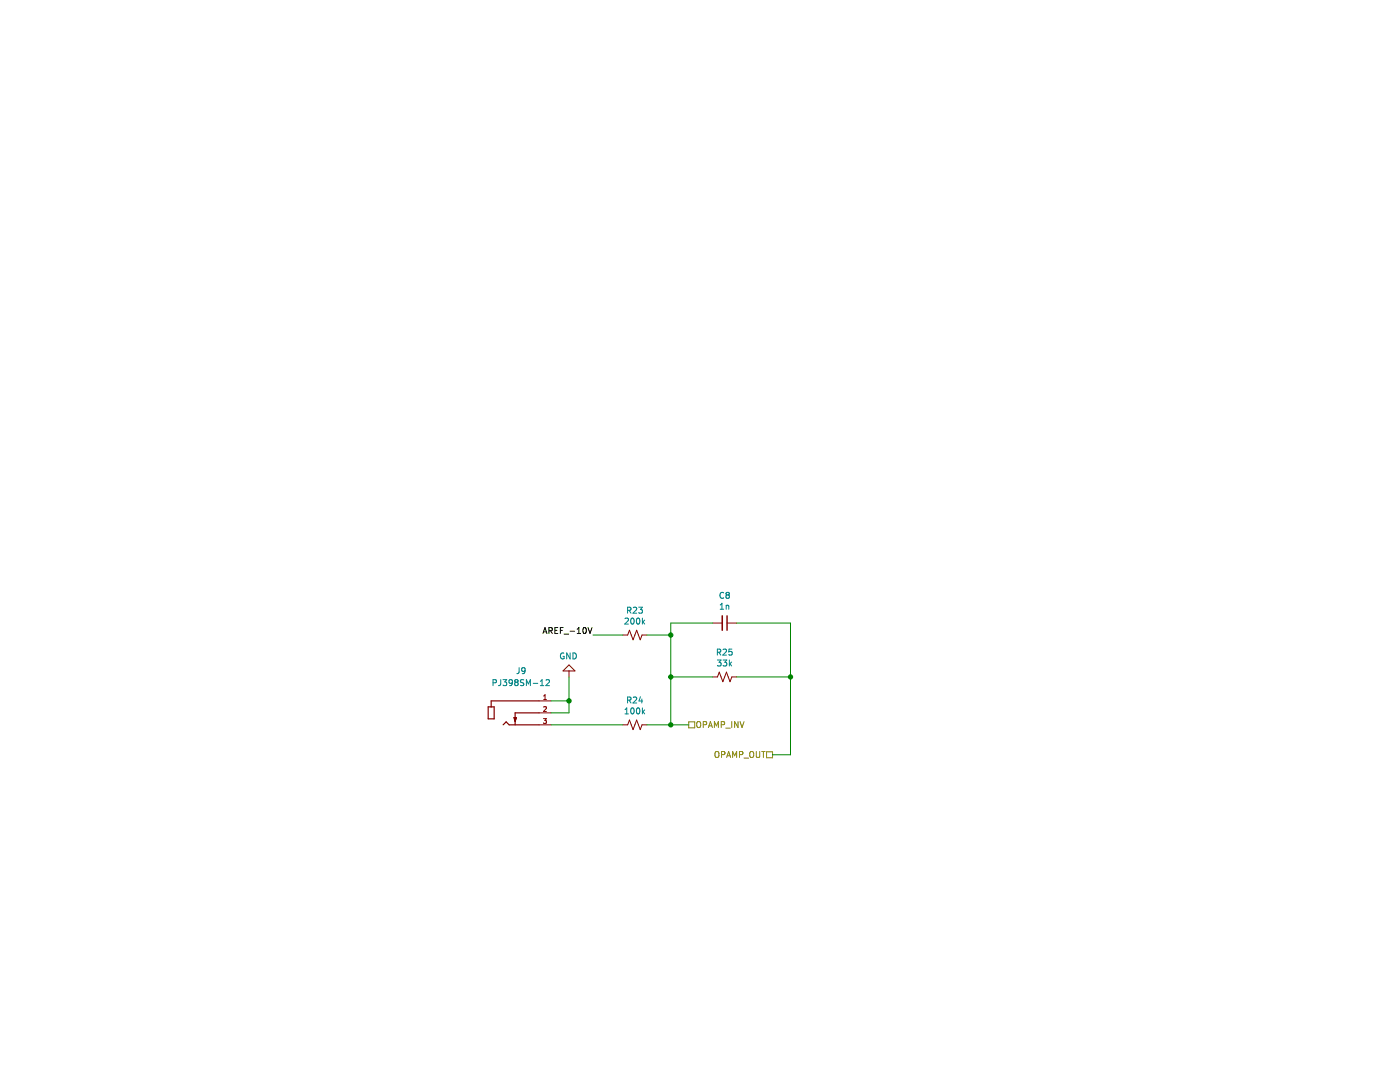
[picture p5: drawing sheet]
<svg xmlns="http://www.w3.org/2000/svg" width="279mm" height="216mm" viewBox="0 0 279 216" stroke-linecap="round" stroke-linejoin="round" font-family="sans-serif">
<path d="M.1 55h279.3v160.9h-279.3z" fill-rule="evenodd" fill="#fff" stroke="#fff" stroke-width=".2"/>
<path d="M124.3 144.6h1l.3-.9 .7 1.9 .8-1.9 .7 1.9 .3-1h1" fill="none" stroke="#840000" stroke-width=".2"/>
<path d="M125.2 139.7h.6l.1-.5-.7-.1v1.2M125.5 139.7l.4 .6M126.4 139.2l.4-.1 .3 .3-.8 .9h.8M127.8 139l-.3 .9h.8M128.1 139.5v.8M124.7 142.5h.7M124.7 141.6l.4-.3v1.2M126 141.4l.2-.1a.64 .64 0 0 1 .4 .6 .64 .64 0 0 1-.4 .6l-.3-.5zM127.1 141.4l.2-.1a.64 .64 0 0 1 .4 .6 .64 .64 0 0 1-.4 .6l-.3-.5zM128.2 141.3v1.2M128.3 142l.4 .5M128.7 141.7l-.5 .4" fill="none" stroke="#008484" stroke-width=".2"/>
<path d="M102.6 143.2h.4l-.2 .7z" fill="#ffffc2" stroke="#840000" stroke-width=".24"/>
<path d="M107.6 139.9h-9.6v1.1M97.4 141h1.2v2.4h-1.2zM100.4 144.6l.6-.6 .6 .6h6M102.6 143.2h.4l-.2 .7M107.6 142.2h-4.8v2.4" fill="none" stroke="#840000" stroke-width=".24"/>
<g fill="none" stroke="#840000" stroke-width=".2">
<path d="M107.6 139.9h2.4M108.5 139.6h.6M108.5 138.9l.3-.3v1M113.6 133.9v1.2M113.6 132.7l1.2 1.2h-2.4zM124.3 126.7h1l.3-.9 .7 1.9 .8-1.9 .7 1.9 .3-1h1M142.2 135.1h1l.3-1 .8 1.9 .7-1.9 .7 1.9 .4-.9h.9M142.2 124.3h1.9M145.1 124.3h1.9M107.6 142.2h2.4M107.6 144.6h2.4M108.5 143.4h.6l-.4 .4h.3v.5h-.5"/>
<path d="M108.5 141.1l.4-.1 .2 .3-.6 .7h.6"/>
</g>
<g fill="none" stroke="#008484" stroke-width=".2">
<path d="M144.4 118.3a.53 .53 0 0 0-.7 .5 .53 .53 0 0 0 .7 .5M145.1 118.7l-.2-.2 .2-.3h.2l.3 .2-.3 .3M145.1 118.7l-.2 .2v.3l.2 .2h.2l.3-.2-.1-.4-.2-.1M145.1 118.7h.2M98.4 136.2h.6v-.5l-.6-.1v1.2M99.9 135.6v1l-.4 .2M100.4 135.6h.7l-.4 .5 .4 .1v.5l-.2 .1-.5-.1M102.3 136.1l-.3 .3-.3-.1-.1-.6 .4-.1 .3 .2-.1 .7-.2 .3h-.3M102.9 136.1l-.2 .3v.2l.2 .2h.3l.2-.2-.1-.4-.1-.1M102.9 136.1l-.2-.2 .2-.3h.3l.2 .2-.2 .3M102.9 136.1h.3M103.6 133.2l-.1 1.1-.4 .1"/>
<path d="M104.5 135.7h-.6v.4l.5 .2 .1 .3-.2 .2h-.4M104.8 133.7l-.2 .3-.4-.1v-.6l.4-.1 .2 .3-.1 .6-.1 .3h-.4M105.1 136.8v-1.2l.3 .9 .4-.9v1.2M106.4 136.4h.9M107.8 136.8h.7M107.8 136l.4-.4v1.2M109 135.7l.4-.1 .3 .4-.8 .8h.8M112.5 130.3a.54 .54 0 0 0-.7 .6 .54 .54 0 0 0 .8 .5v-.4h-.2M113.8 130.3v1.2l-.7-1.2v1.2M114.3 130.3a.6 .6 0 0 1 .7 .6 .6 .6 0 0 1-.7 .6zM124.7 123.4l.5-.1 .2 .4-.7 .8h.7M125.2 121.8l.6-.1 .1-.4-.7-.1v1.2"/>
<path d="M125.5 121.8l.4 .6M126 123.4l.2-.1a.64 .64 0 0 1 .4 .6 .64 .64 0 0 1-.4 .6l-.3-.4zM126.4 121.3l.4-.1 .3 .3-.8 .9h.8M127.1 123.4l.2-.1a.64 .64 0 0 1 .4 .6 .64 .64 0 0 1-.4 .6l-.3-.4zM127.5 121.2h.7l-.4 .4 .3 .1v.5l-.1 .2-.5-.2M128.2 123.3v1.2M128.3 124.1l.4 .4M128.7 123.7l-.5 .5M143.2 130.1h.5l.1-.5-.6-.1v1.2M143.2 131.7h.7l-.4 .5 .4 .1v.5l-.2 .1-.5-.1M143.5 130.1l.4 .6M143.7 121.6h.7"/>
<path d="M143.7 120.7l.4-.3v1.2M144.3 129.6l.5-.1 .2 .4-.8 .8h.8M144.3 131.7h.7l-.4 .5 .4 .1v.5l-.2 .1-.5-.1M144.9 120.8v.8M144.9 120.9l.5-.1v.8M145.6 131.7v1.2M145.7 132.4l.3 .5M146 132.1l-.4 .5M146.1 129.5h-.6l-.1 .6 .6-.1 .1 .6-.2 .1-.5-.1"/>
</g>
<path d="M144.1 122.9v2.9" fill="none" stroke="#840000" stroke-width=".31"/>
<path d="M145.1 122.9v2.9" fill="none" stroke="#840000" stroke-width=".29"/>
<g fill="none" stroke="#848400" stroke-width=".2">
<path d="M137.5 144h1.1v1.2h-1.1zM139.1 144.2l.2-.2a.4 .4 0 0 1 .5 .4v.4a.4 .4 0 0 1-.4 .4 .4 .4 0 0 1-.4-.4zM140.4 144.6l.5-.1 .1-.4-.6-.1v1.2M141.4 145.2l.4-1.2 .4 1.2M141.5 144.8h.6M142.6 145.2v-1.2l.4 .8 .4-.8v1.2M142.7 150.1l.3-.1a.4 .4 0 0 1 .5 .4v.3a.4 .4 0 0 1-.4 .5 .4 .4 0 0 1-.4-.5zM143.9 144.6l.6-.1 .1-.4-.7-.1v1.2M144 150.6l.6-.1v-.4l-.6-.1v1.1M144.8 145.3h1M145 151.1l.4-1.1 .4 1.1M145.1 150.8h.6"/>
<path d="M146 144v1.2M146.2 151.1v-1.1l.4 .8 .4-.8v1.1M147.3 144v1.2l-.7-1.2v1.2M147.6 150.6l.5-.1 .1-.4-.6-.1v1.1M147.7 144l.4 1.2 .4-1.2M148.5 151.3h.9M149.7 150.1l.2-.1a.4 .4 0 0 1 .5 .4v.3a.4 .4 0 0 1-.4 .5 .4 .4 0 0 1-.4-.5zM150.9 150v.9l.3 .2h.2l.2-.2v-.9M152 150h.7M152.4 150v1.1M153 150h1.2v1.2h-1.2z"/>
</g>
<g fill="none" stroke="#000" stroke-width=".2">
<path d="M108.4 126.4l.4-1.2 .4 1.2M108.5 126.1h.5M109.6 125.8h.5l.1-.5-.6-.1v1.2M109.8 125.8l.4 .6M110.8 125.8h.3M111.3 125.2h-.5v1.2h.5M111.8 125.8h.4M112.4 125.2h-.6v1.2M112.6 126.5h.9M113.8 126h.9M115.2 126.4h.7M115.2 125.6l.3-.4v1.2"/>
<path d="M116.4 125.3l.2-.1a.64 .64 0 0 1 .4 .6 .64 .64 0 0 1-.4 .6l-.3-.4zM117.3 125.2l.4 1.2 .4-1.2"/>
</g>
<path d="M110 139.9h3.6M113.6 135.1v7.1h-3.6M118.3 126.7h6M129.1 126.7h4.8M133.9 135.1h8.3M142.2 124.3h-8.3v20.3M147 135.1h10.8M147 124.3h10.8v26.3h-3.6M110 144.6h14.3M129.1 144.6h8.4" fill="none" stroke="#008400" stroke-width=".2"/>
<g fill="#008400" stroke="#008400" stroke-width=".2">
<circle cx="133.9" cy="144.6" r=".43"/>
<circle cx="113.6" cy="139.9" r=".43"/>
<circle cx="157.8" cy="135.1" r=".43"/>
<circle cx="133.9" cy="135.1" r=".43"/>
<circle cx="133.9" cy="126.7" r=".43"/>
</g>
</svg>
